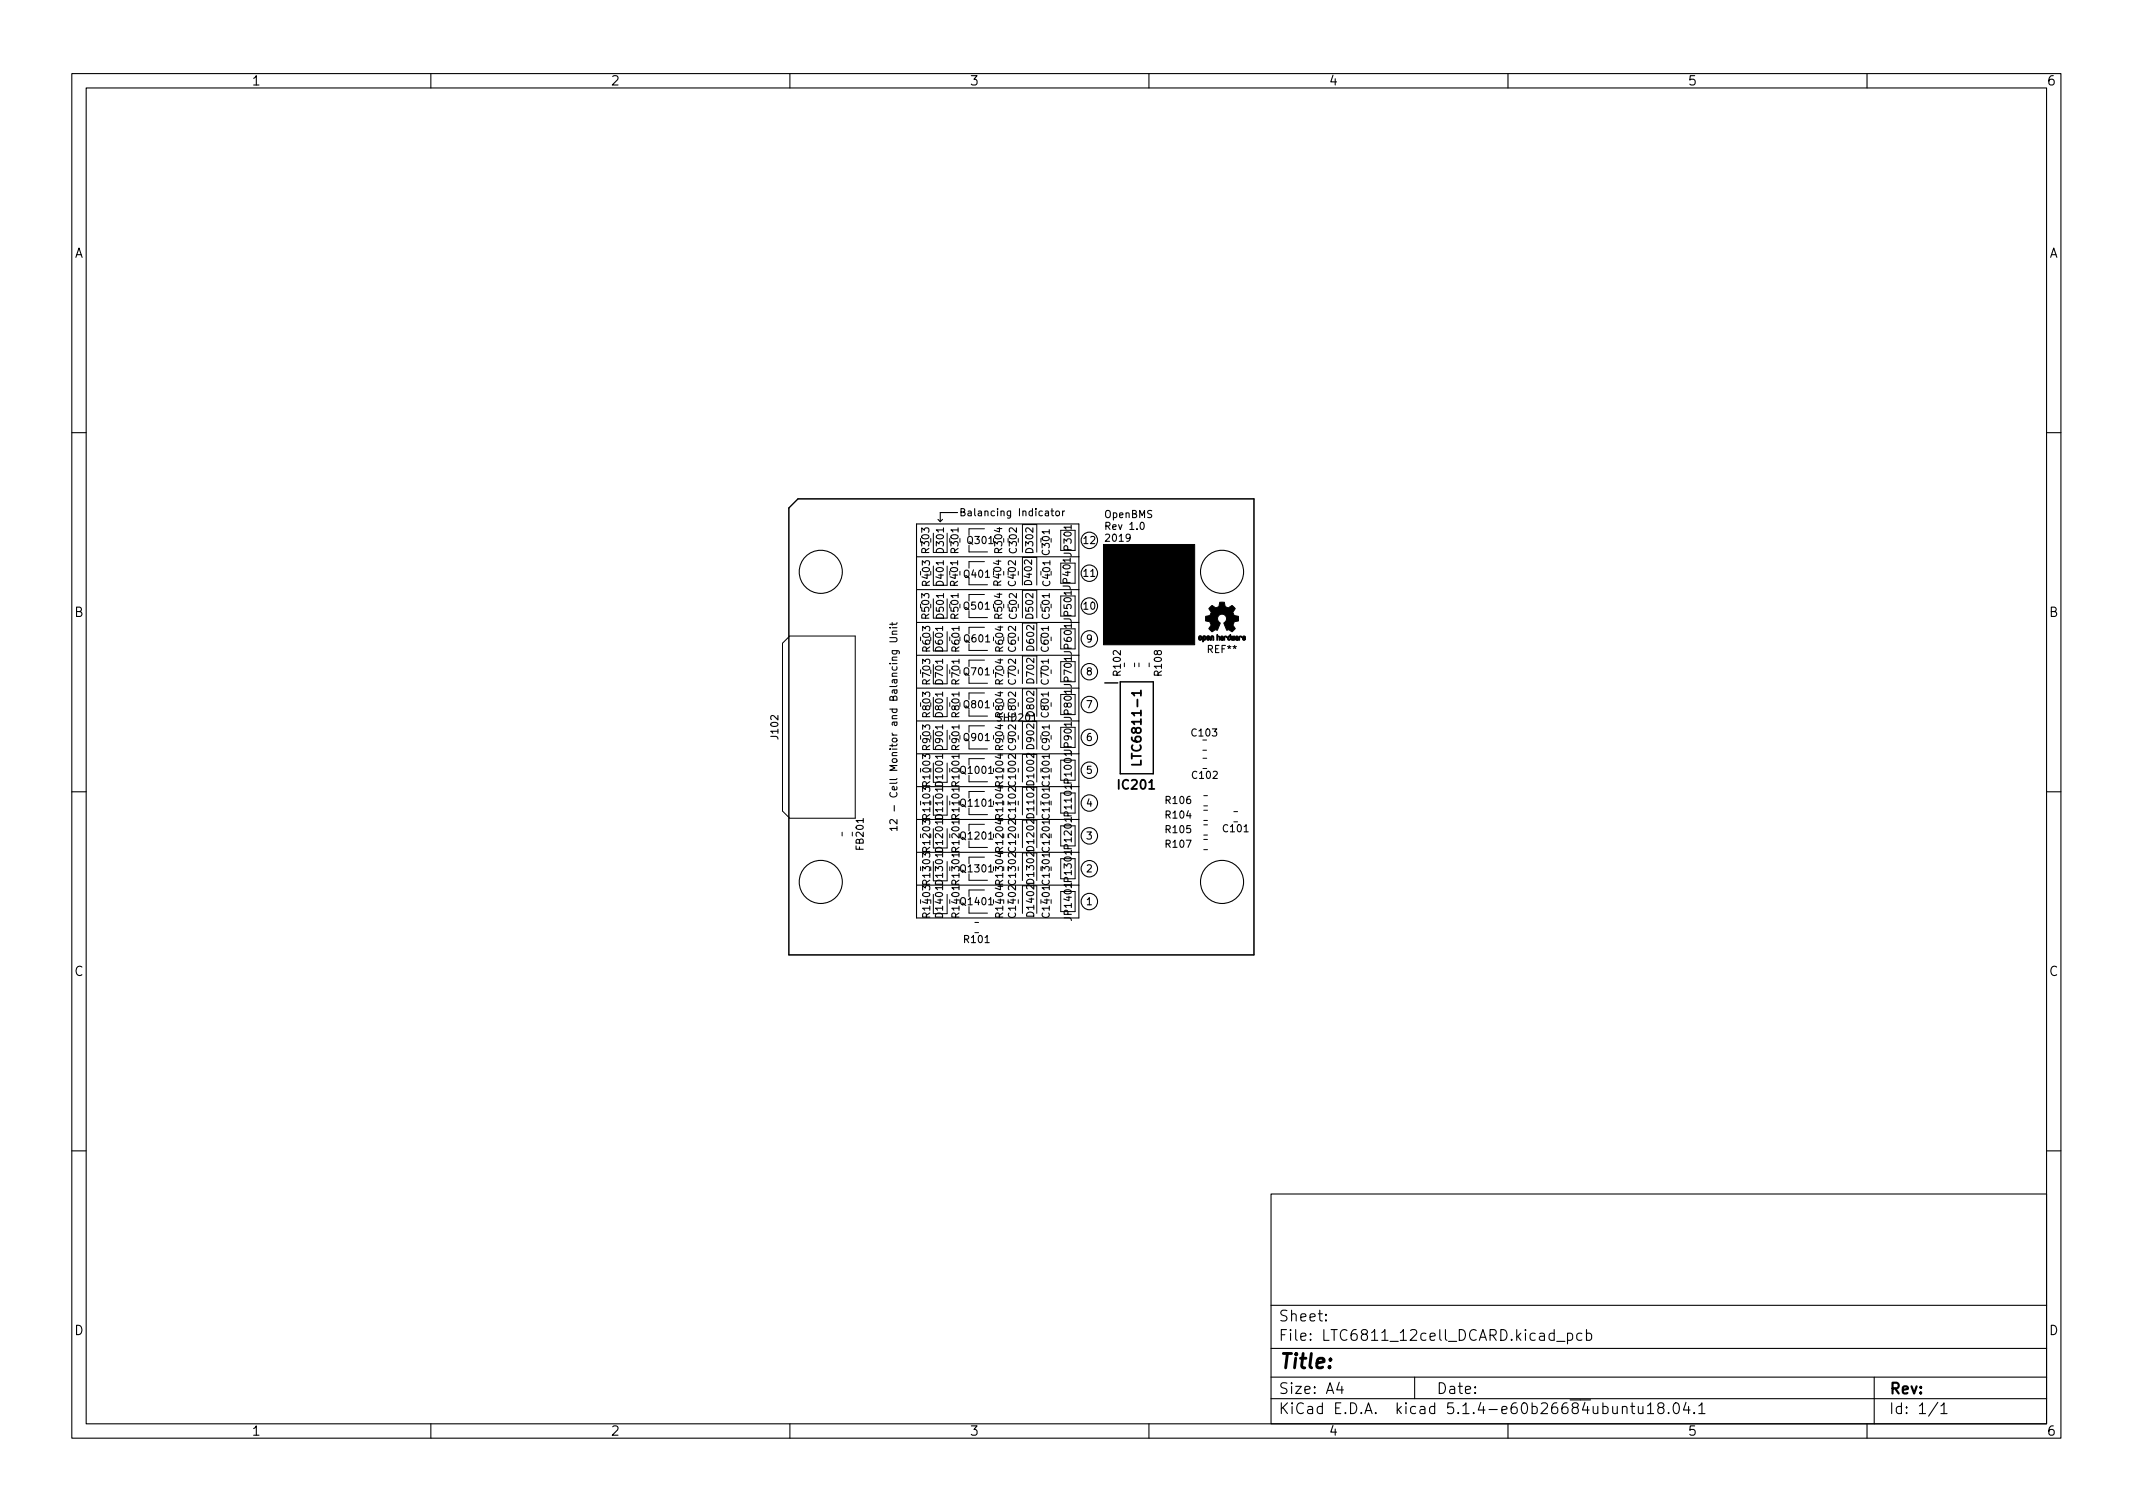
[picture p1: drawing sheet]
<svg xmlns="http://www.w3.org/2000/svg" width="297mm" height="210mm" viewBox="0 0 297 210" stroke-linecap="round" stroke-linejoin="round" font-family="sans-serif">
<defs><g id="words">
<text font-size="2.8" x="178" y="190.6">Title:</text>
<g font-size="2.1">
<text x="178" y="184">Sheet:</text>
<text x="178" y="186.7">File: LTC6811_12cell_DCARD.kicad_pcb</text>
<text x="178" y="196.9">KiCad E.D.A. kicad 5.1.4-e60b26684ubuntu18.04.1</text>
<text x="178" y="194.1">Size: A4</text>
<text x="200" y="194.1">Date:</text>
<text x="263" y="194.1">Rev:</text>
<text x="263" y="196.9">Id: 1/1</text>
</g>
<g font-size="1.8">
<text x="35" y="11.9">1</text>
<text x="85" y="11.9">2</text>
<text x="135" y="11.9">3</text>
<text x="185" y="11.9">4</text>
<text x="235" y="11.9">5</text>
<text x="285" y="11.9">6</text>
<text x="10.3" y="35.9">A</text>
<text x="285.3" y="35.9">A</text>
<text x="10.3" y="85.9">B</text>
<text x="285.3" y="85.9">B</text>
<text x="158.9" y="105.8" transform="rotate(-90 158.9 105.8)">LTC6811-1</text>
<text x="155.9" y="109.9">IC201</text>
<text x="10.3" y="135.9">C</text>
<text x="285.3" y="135.9">C</text>
<text x="10.3" y="185.9">D</text>
<text x="285.3" y="185.9">D</text>
<text x="35" y="199.9">1</text>
<text x="85" y="199.9">2</text>
<text x="135" y="199.9">3</text>
<text x="185" y="199.9">4</text>
<text x="235" y="199.9">5</text>
<text x="285" y="199.9">6</text>
</g>
<g font-size="1.4">
<text x="134.5" y="71.9">Balancing Indicator</text>
<text x="129.4" y="76.9" transform="rotate(-90 129.4 76.9)">R303</text>
<text x="131.4" y="76.9" transform="rotate(-90 131.4 76.9)">D301</text>
<text x="133.5" y="76.9" transform="rotate(-90 133.5 76.9)">R301</text>
<text x="134.8" y="75.7">Q301</text>
<text x="139.6" y="76.9" transform="rotate(-90 139.6 76.9)">R304</text>
<text x="141.6" y="76.9" transform="rotate(-90 141.6 76.9)">C302</text>
<text x="143.9" y="76.9" transform="rotate(-90 143.9 76.9)">D302</text>
<text x="146.2" y="77.2" transform="rotate(-90 146.2 77.2)">C301</text>
<text x="149.2" y="77.3" transform="rotate(-90 149.2 77.3)">JP301</text>
<text x="150.9" y="75.7">12</text>
<text x="153.7" y="72.1">OpenBMS</text>
<text x="153.7" y="73.8">Rev 1.0</text>
<text x="153.7" y="75.4">2019</text>
<text x="129.5" y="81.5" transform="rotate(-90 129.5 81.5)">R403</text>
<text x="131.4" y="81.5" transform="rotate(-90 131.4 81.5)">D401</text>
<text x="133.4" y="81.5" transform="rotate(-90 133.4 81.5)">R401</text>
<text x="134.3" y="80.4">Q401</text>
<text x="139.4" y="81.4" transform="rotate(-90 139.4 81.4)">R404</text>
<text x="141.5" y="81.5" transform="rotate(-90 141.5 81.5)">C402</text>
<text x="143.7" y="81.4" transform="rotate(-90 143.7 81.4)">D402</text>
<text x="146.3" y="81.5" transform="rotate(-90 146.3 81.5)">C401</text>
<text x="149.1" y="81.8" transform="rotate(-90 149.1 81.8)">JP401</text>
<text x="150.9" y="80.3">11</text>
<text x="129.4" y="86.1" transform="rotate(-90 129.4 86.1)">R503</text>
<text x="131.4" y="86.1" transform="rotate(-90 131.4 86.1)">D501</text>
<text x="133.5" y="86.1" transform="rotate(-90 133.5 86.1)">R501</text>
<text x="134.3" y="84.9">Q501</text>
<text x="134.4" y="89.4">Q601</text>
<text x="139.6" y="86.1" transform="rotate(-90 139.6 86.1)">R504</text>
<text x="141.6" y="86.1" transform="rotate(-90 141.6 86.1)">C502</text>
<text x="143.9" y="86.1" transform="rotate(-90 143.9 86.1)">D502</text>
<text x="146.2" y="86.1" transform="rotate(-90 146.2 86.1)">C501</text>
<text x="149.2" y="86.4" transform="rotate(-90 149.2 86.4)">JP501</text>
<text x="150.9" y="84.9">10</text>
<text x="151.3" y="89.5">9</text>
<text x="129.5" y="95.2" transform="rotate(-90 129.5 95.2)">R703</text>
<text x="129.5" y="90.6" transform="rotate(-90 129.5 90.6)">R603</text>
<text x="131.3" y="95.2" transform="rotate(-90 131.3 95.2)">D701</text>
<text x="131.3" y="90.6" transform="rotate(-90 131.3 90.6)">D601</text>
<text x="133.6" y="95.2" transform="rotate(-90 133.6 95.2)">R701</text>
<text x="133.6" y="90.6" transform="rotate(-90 133.6 90.6)">R601</text>
<text x="134.3" y="94">Q701</text>
<text x="139.7" y="95.2" transform="rotate(-90 139.7 95.2)">R704</text>
<text x="139.7" y="90.6" transform="rotate(-90 139.7 90.6)">R604</text>
<text x="141.5" y="95.2" transform="rotate(-90 141.5 95.2)">C702</text>
<text x="141.5" y="90.6" transform="rotate(-90 141.5 90.6)">C602</text>
<text x="144" y="95.1" transform="rotate(-90 144 95.1)">D702</text>
<text x="144" y="90.5" transform="rotate(-90 144 90.5)">D602</text>
<text x="146" y="95.2" transform="rotate(-90 146 95.2)">C701</text>
<text x="146" y="90.6" transform="rotate(-90 146 90.6)">C601</text>
<text x="149.2" y="95.5" transform="rotate(-90 149.2 95.5)">JP701</text>
<text x="149.2" y="91" transform="rotate(-90 149.2 91)">JP601</text>
<text x="151.3" y="94">8</text>
<text x="156.1" y="94" transform="rotate(-90 156.1 94)">R102</text>
<text x="161.8" y="94" transform="rotate(-90 161.8 94)">R108</text>
<text x="168.2" y="90.9">REF**</text>
<text x="129.5" y="99.8" transform="rotate(-90 129.5 99.8)">R803</text>
<text x="131.3" y="99.8" transform="rotate(-90 131.3 99.8)">D801</text>
<text x="133.6" y="99.8" transform="rotate(-90 133.6 99.8)">R801</text>
<text x="134.3" y="98.6">Q801</text>
<text x="139" y="100.4">SHD201</text>
<text x="139.7" y="99.8" transform="rotate(-90 139.7 99.8)">R804</text>
<text x="141.5" y="99.8" transform="rotate(-90 141.5 99.8)">C802</text>
<text x="144" y="99.6" transform="rotate(-90 144 99.6)">D802</text>
<text x="146" y="99.8" transform="rotate(-90 146 99.8)">C801</text>
<text x="149.2" y="100.1" transform="rotate(-90 149.2 100.1)">JP801</text>
<text x="151.3" y="98.6">7</text>
<text x="108.4" y="102.8" transform="rotate(-90 108.4 102.8)">J102</text>
<text x="129.5" y="104.3" transform="rotate(-90 129.5 104.3)">R903</text>
<text x="131.3" y="104.3" transform="rotate(-90 131.3 104.3)">D901</text>
<text x="133.6" y="104.3" transform="rotate(-90 133.6 104.3)">R901</text>
<text x="133.9" y="107.7">Q1001</text>
<text x="134.3" y="103.2">Q901</text>
<text x="139.7" y="104.3" transform="rotate(-90 139.7 104.3)">R904</text>
<text x="141.5" y="104.3" transform="rotate(-90 141.5 104.3)">C902</text>
<text x="144" y="104.2" transform="rotate(-90 144 104.2)">D902</text>
<text x="146.2" y="104.3" transform="rotate(-90 146.2 104.3)">C901</text>
<text x="149.2" y="104.7" transform="rotate(-90 149.2 104.7)">JP901</text>
<text x="151.3" y="107.7">5</text>
<text x="151.3" y="103.2">6</text>
<text x="166" y="102.5">C103</text>
<text x="125" y="113.1" transform="rotate(-90 125 113.1)">12 - Cell Monitor and Balancing Unit</text>
<text x="129.5" y="113.9" transform="rotate(-90 129.5 113.9)">R1103</text>
<text x="129.5" y="109.3" transform="rotate(-90 129.5 109.3)">R1003</text>
<text x="131.3" y="113.9" transform="rotate(-90 131.3 113.9)">D1101</text>
<text x="131.3" y="109.3" transform="rotate(-90 131.3 109.3)">D1001</text>
<text x="133.6" y="113.9" transform="rotate(-90 133.6 113.9)">R1101</text>
<text x="133.6" y="109.3" transform="rotate(-90 133.6 109.3)">R1001</text>
<text x="133.9" y="112.3">Q1101</text>
<text x="139.7" y="113.9" transform="rotate(-90 139.7 113.9)">R1104</text>
<text x="139.7" y="109.3" transform="rotate(-90 139.7 109.3)">R1004</text>
<text x="141.5" y="113.9" transform="rotate(-90 141.5 113.9)">C1102</text>
<text x="141.5" y="109.3" transform="rotate(-90 141.5 109.3)">C1002</text>
<text x="144" y="113.7" transform="rotate(-90 144 113.7)">D1102</text>
<text x="144" y="109.2" transform="rotate(-90 144 109.2)">D1002</text>
<text x="146.2" y="113.9" transform="rotate(-90 146.2 113.9)">C1101</text>
<text x="146.2" y="109.3" transform="rotate(-90 146.2 109.3)">C1001</text>
<text x="151.3" y="112.3">4</text>
<text x="162.4" y="114">R104</text>
<text x="162.4" y="111.9">R106</text>
<text x="166.1" y="108.4">C102</text>
<text x="120.3" y="118.2" transform="rotate(-90 120.3 118.2)">FB201</text>
<text x="129.5" y="118.4" transform="rotate(-90 129.5 118.4)">R1203</text>
<text x="131.3" y="118.4" transform="rotate(-90 131.3 118.4)">D1201</text>
<text x="133.6" y="118.4" transform="rotate(-90 133.6 118.4)">R1201</text>
<text x="133.9" y="116.9">Q1201</text>
<text x="139.7" y="118.4" transform="rotate(-90 139.7 118.4)">R1204</text>
<text x="141.5" y="118.4" transform="rotate(-90 141.5 118.4)">C1202</text>
<text x="144" y="118.3" transform="rotate(-90 144 118.3)">D1202</text>
<text x="146.2" y="118.4" transform="rotate(-90 146.2 118.4)">C1201</text>
<text x="151.3" y="116.9">3</text>
<text x="162.4" y="116">R105</text>
<text x="162.4" y="118">R107</text>
<text x="170.4" y="115.9">C101</text>
<text x="129.5" y="123" transform="rotate(-90 129.5 123)">R1303</text>
<text x="131.3" y="123" transform="rotate(-90 131.3 123)">D1301</text>
<text x="133.6" y="123" transform="rotate(-90 133.6 123)">R1301</text>
<text x="133.9" y="121.5">Q1301</text>
<text x="139.7" y="123" transform="rotate(-90 139.7 123)">R1304</text>
<text x="141.5" y="123" transform="rotate(-90 141.5 123)">C1302</text>
<text x="144" y="122.9" transform="rotate(-90 144 122.9)">D1302</text>
<text x="146.2" y="123" transform="rotate(-90 146.2 123)">C1301</text>
<text x="151.3" y="121.5">2</text>
<text x="129.5" y="127.6" transform="rotate(-90 129.5 127.6)">R1403</text>
<text x="131.3" y="127.6" transform="rotate(-90 131.3 127.6)">D1401</text>
<text x="133.6" y="127.6" transform="rotate(-90 133.6 127.6)">R1401</text>
<text x="133.9" y="126">Q1401</text>
<text x="134.4" y="131.3">R101</text>
<text x="139.7" y="127.6" transform="rotate(-90 139.7 127.6)">R1404</text>
<text x="141.5" y="127.6" transform="rotate(-90 141.5 127.6)">C1402</text>
<text x="144" y="127.5" transform="rotate(-90 144 127.5)">D1402</text>
<text x="146.2" y="127.6" transform="rotate(-90 146.2 127.6)">C1401</text>
<text x="149.2" y="127.9" transform="rotate(-90 149.2 127.9)">JP1401JP1301JP1201JP1101JP1001</text>
<text x="151.3" y="126">1</text>
</g>
</g></defs>
<g fill="none" stroke="#000" stroke-width=".15">
<path d="M10 10.2h277v190.1h-277zM12 12.2h273v186.1h-273zM60 10.2v2M110 10.2v2M160 10.2v2M210 10.2v2M260 10.2v2M10 60.2h2M109.9 70.7l1.2-1.2h63.5v63.5h-64.7zM127.6 73h22.6v54.8h-22.6zM127.6 77.5h22.6M130.6 72.3l.3 .3"/>
<path d="M131.3 72.3l-.4 .3M133.3 71.4h-2.4v1.2M133.8 71.3l.5-.1 .1-.1-.1-.2-.5-.1v1h.4l.2-.1v-.2l-.2-.2M148 71.2v.6M148.3 71.2l-.3 .1M157.4 74.8l-.2 .2-.3-.1-.1-.1 .1-.4h.3l.1 .1a.66 .66 0 0 1-.2 .9h-.2M158.9 72.8l.1-.1a.53 .53 0 0 1 .4 .5 .53 .53 0 0 1-.4 .5 .67 .67 0 0 1-.1-.9zM285 60.2h2M123.9 88.8h.8l.2 .2v.3l-.2 .1h-.8M123.9 87.4h.1M124.2 88.3h.7M124.2 87.4h.7"/>
<path d="M124.2 86.7v.4M124.9 87.9h-.6l-.1 .3 .1 .1M124.9 86.7l-.1 .2h-.9M127.6 95.8h22.6M127.6 91.2h22.6M127.6 82.1h22.6M127.6 86.7h22.6M10 110.2h2M124.9 115.4h-1l.3 .2M124.9 114.1v.6l-.7-.6-.3 .2 .1 .4M124.9 115.1v.5M127.6 118.7h22.6"/>
<path d="M127.6 114.1h22.6M127.6 109.5h22.6M127.6 105h22.6M127.6 100.4h22.6M285 110.2h2M127.6 123.2h22.6M10 160.2h2M177 166.3h108v32h-108zM285 160.2h2M60 198.3v2M110 198.3v2M160 198.3v2"/>
<path d="M177 194.8h108M177 191.8h108M177 187.8h108M177 181.8h108M184.6 183.8l.1 .1h-.1v-.1v.1M184.6 183l.1 .1h-.1v-.1v.1M186.5 192.5l-.4 1h1M186.9 193v1M197 191.8v3M210 198.3v2M216.8 186.8h1.1M218.3 185.7l.4-.1 .3 .3v.4l-.1 .3h-.2h-.4"/>
<path d="M218.3 185.6v1.5M220.3 185.7l-.4-.1-.3 .3v.4l.1 .3h.2h.4M220.9 185.7l.5-.1 .2 .3v.4l-.1 .3h-.1h-.5M220.9 185.1v1.5M225.9 196a.37 .37 0 0 1 .7 0v.8M227.1 195.8h.5M227.3 195.3v1.3l.1 .2h.2M228.1 195.8l.1 1a.41 .41 0 0 0 .6-.1M228.8 195.8v1M229.4 195.8l.5-.5v1.5M229.4 196.8h.9M231.1 196l-.1-.1a.31 .31 0 0 1-.1-.3 .31 .31 0 0 1 .2-.3h.3l.3 .3-.1 .3-.5 .1-.2 .3v.4l.2 .1h.3l.3-.3v-.2l-.3-.3"/>
<path d="M232.4 196.7v.1h-.1l.1-.1v.1M233.2 195.4a.36 .36 0 0 1 .6 .2 .77 .77 0 0 1-.4 1.2 1 1 0 0 1-.2-1.4zM234.8 195.3l-.4 1h1M235.1 195.8v1M235.9 196.7l.1 .1h-.1v-.1v.1M236.6 195.8l.4-.5v1.5M236.6 196.8h.8M260 198.3v2M261 191.8v6.5M269.9 195.3l-1.3 1.9M270.3 195.8l.4-.5v1.5M270.3 196.8h.8"/>
<circle cx="114.3" cy="79.6" r="3"/>
<circle cx="151.7" cy="75.2" r="1.14"/>
<circle cx="151.7" cy="79.8" r="1.14"/>
<circle cx="170.2" cy="79.6" r="3"/>
<circle cx="151.7" cy="84.4" r="1.14"/>
<circle cx="151.7" cy="98.1" r="1.14"/>
<circle cx="151.7" cy="89" r="1.14"/>
<circle cx="151.7" cy="93.5" r="1.14"/>
<circle cx="151.7" cy="116.4" r="1.14"/>
<circle cx="151.7" cy="102.7" r="1.14"/>
<circle cx="151.7" cy="111.8" r="1.14"/>
<circle cx="151.7" cy="107.2" r="1.14"/>
<circle cx="114.3" cy="122.8" r="3"/>
<circle cx="151.7" cy="121" r="1.14"/>
<circle cx="151.7" cy="125.5" r="1.14"/>
<circle cx="170.2" cy="122.8" r="3"/>
</g>
<g fill="#000" stroke="#000" stroke-width=".14">
<path d="M153.7 75.8h12.7v14h-12.7zM167 88.6a.29 .29 0 0 1 .4 .1 .29 .29 0 0 1-.1 .3 .29 .29 0 0 1-.4 0v-.2h.2v.2l.1-.1v-.2l-.1 .1h-.2zM167.6 88.6a.3 .3 0 0 1 .3 .2 .3 .3 0 0 1-.3 .4v.1l-.1 .1v-.6h.1l.1 .2 .1-.1-.1-.2-.1 .1h-.1zM168.1 88.6a.22 .22 0 0 1 .4 0 .22 .22 0 0 1-.3 .3v.1l.2-.1a.22 .22 0 0 1-.1 .3 .22 .22 0 0 1-.3-.3v-.1l.3-.1h-.1l-.2 .1zM168.6 88.6a.25 .25 0 0 1 .4 0 .25 .25 0 0 1 0 .3v.2l-.1 .1v-.5h-.1l-.1 .4-.1 .1zM169.5 88.4v-.1l.1 .3h.2l.1 .5-.1 .1v-.5h-.2v.4l-.1 .1zM170 88.6h.2l.2 .1v.4l-.1 .1v-.3l-.2 .1 .1 .1a.17 .17 0 0 1-.2 0 .17 .17 0 0 1-.1-.2 .17 .17 0 0 1 .2-.1l.2-.1h-.1l-.2 .1zM168.5 84.6l.1-.2a.23 .23 0 0 1 .3-.1 .23 .23 0 0 1 .2 .2l.2 .2a.61 .61 0 0 0 .6-.8h.3a.27 .27 0 0 1 .3 0 .27 .27 0 0 1 .1 .3v.3l.4 .2 .6-.4a.56 .56 0 0 1 .4 .5 .55 .55 0 0 0-.2 .7 .55 .55 0 0 0 .6 .3l.1 .7a.56 .56 0 0 0-.7 .4l-.1 .1 .3 .5-.3 .3a.22 .22 0 0 1-.2 .2 .22 .22 0 0 1-.2-.2l-.2-.1-.3 .1-.3-.8a.2 .2 0 0 1 0-.3 .64 .64 0 0 0 .1-1 .64 .64 0 0 0-1 .1 .64 .64 0 0 0 .3 1l-.4 1a.42 .42 0 0 0-.6 .1 .21 .21 0 0 1-.2 0 .21 .21 0 0 1-.2-.1l-.2-.3 .2-.2a.52 .52 0 0 0 0-.6 .52 .52 0 0 0-.5-.2h-.1v-.7a.58 .58 0 0 0 .7-.3 .58 .58 0 0 0-.2-.7zM170.5 88.6h.1a.16 .16 0 0 1 .2 0 .16 .16 0 0 1 0 .2l-.1-.1h-.1l-.1 .5zM171 88.6h.3l.1-.3v.5a.24 .24 0 0 1-.2 .4 .24 .24 0 0 1-.3-.3h.2v.1a.15 .15 0 0 0 .2-.1 .15 .15 0 0 0-.2-.2v.2h-.2zM171.5 88.6l.1 .5 .1-.5h.1v.5h.1v-.5h.1l-.1 .5h-.4zM172.1 88.6h.1l.2 .1 .1 .4-.1 .1v-.3l-.2 .1 .1 .1a.17 .17 0 0 1-.2 0 .17 .17 0 0 1-.1-.2 .17 .17 0 0 1 .2-.1l.2-.1h-.1l-.2 .1z"/>
<path d="M172.6 88.6h.2l.2 .1-.1 .1-.2-.1-.1 .5zM173.1 88.6a.21 .21 0 0 1 .2 0 .21 .21 0 0 1 .1 .2l-.3 .2 .2 .1 .1-.2a.19 .19 0 0 1-.1 .3 .19 .19 0 0 1-.3-.2v-.2l.3-.1a.12 .12 0 0 0-.1 0 .12 .12 0 0 0-.1 .1h-.1z"/>
</g>
<g fill="none" stroke="#000" stroke-width=".14">
<path d="M111.1 69.5h63.5v63.5h-64.7v-62.3zM130 74.2v2.7M130 78.8v2.7M131.9 74.2v2.7M131.9 78.8v2.7M134.9 75.9v1h2.6M137.1 73.6h-2.2v.9M137.1 78.2h-2.2v.9M142.4 76.9v-3.9h2v3.9M147.7 73.8h2v2.8h-2zM147.7 78.4h2v2.8h-2zM109 89.6l1-1h9.1v25.3h-9.1l-1-1z"/>
<path d="M130 88v2.6h1.9v-2.6M130 92.5v2.7h1.9v-2.7M130 97.1v2.7h1.9v-2.7M130 83.4v2.7M131.9 83.4v2.7M134.9 80.5v.9h2.6M134.9 85.1v.9h2.6M134.9 89.7v.9h2.6M134.9 94.2v.9h2.6M134.9 98.8v.9h2.6M137.1 82.8h-2.2v.9M137.1 87.3h-2.2v1"/>
<path d="M137.1 91.9h-2.2v.9M137.1 96.5h-2.2v.9M142.4 81.5v-3.9h2v3.9M142.4 86v-3.8h2v3.8M142.4 90.6v-3.8h2v3.8M142.4 95.2v-3.9h2v3.9M142.4 99.8v-3.9h2v3.9M147.7 83h2v2.8h-2zM147.7 87.6h2v2.8h-2zM147.7 92.1h2v2.8h-2zM147.7 96.7h2v2.8h-2zM158 92.3v.5"/>
<path d="M158.6 92.3v.5M160 92.3v.5M117.3 115.9v.5M118.7 115.9v.5M130 101.7v2.7h1.9v-2.7M130 106.2v2.7h1.9v-2.7M130 110.8v2.7h1.9v-2.7M130 115.4v2.7h1.9v-2.7M130 120v2.6h1.9v-2.6M134.9 103.4v.9h2.6M134.9 107.9v1h2.6M134.9 112.5v.9h2.6"/>
<path d="M134.9 117.1v.9h2.6M137.1 101.1h-2.2v.9M137.1 105.6h-2.2v.9M137.1 110.2h-2.2v.9M137.1 114.8h-2.2v.9M137.1 119.4h-2.2v.9M142.4 100.5v3.8M142.4 108.9v-3.9h2v3.9M142.4 113.5v-3.9h2v3.9M142.4 118v-3.8h2v3.8M144.4 100.5v3.8M147.7 101.3h2v2.8h-2z"/>
<path d="M147.7 105.8h2v2.8h-2zM147.7 110.4h2v2.8h-2zM147.7 115h2v2.8h-2zM147.7 119.6h2v2.8h-2zM167.5 104.5h.5M167.5 105.6h.5M167.6 112.8h.6M167.6 114.2h.6M167.6 114.9h.6M167.6 116.3h.6M167.6 110.8h.6M167.6 112.2h.6"/>
<path d="M167.6 118.3h.6M167.6 116.9h.6M171.8 113h.5M130 124.5v2.7h1.9v-2.7M134.9 121.7v.9h2.6M134.9 126.2v.9h2.6M135.8 128.4h.5M137.1 123.9h-2.2v.9M142.4 122.6v-3.8h2v3.8M142.4 127.2v-3.9h2v3.9M147.7 124.1h2v2.8h-2z"/>
</g>
<path d="M153.9 95.1h1.8M156 94.9h4.6v12.8h-4.6z" fill="none" stroke="#000" stroke-width=".2"/>
<path d="M158.9 96.5h-1.3l.4 .4M158.9 96.1v.8M158.9 105.9v.6h-1.3" fill="none" stroke="#000" stroke-width=".25"/>
<use href="#words"/>
</svg>
